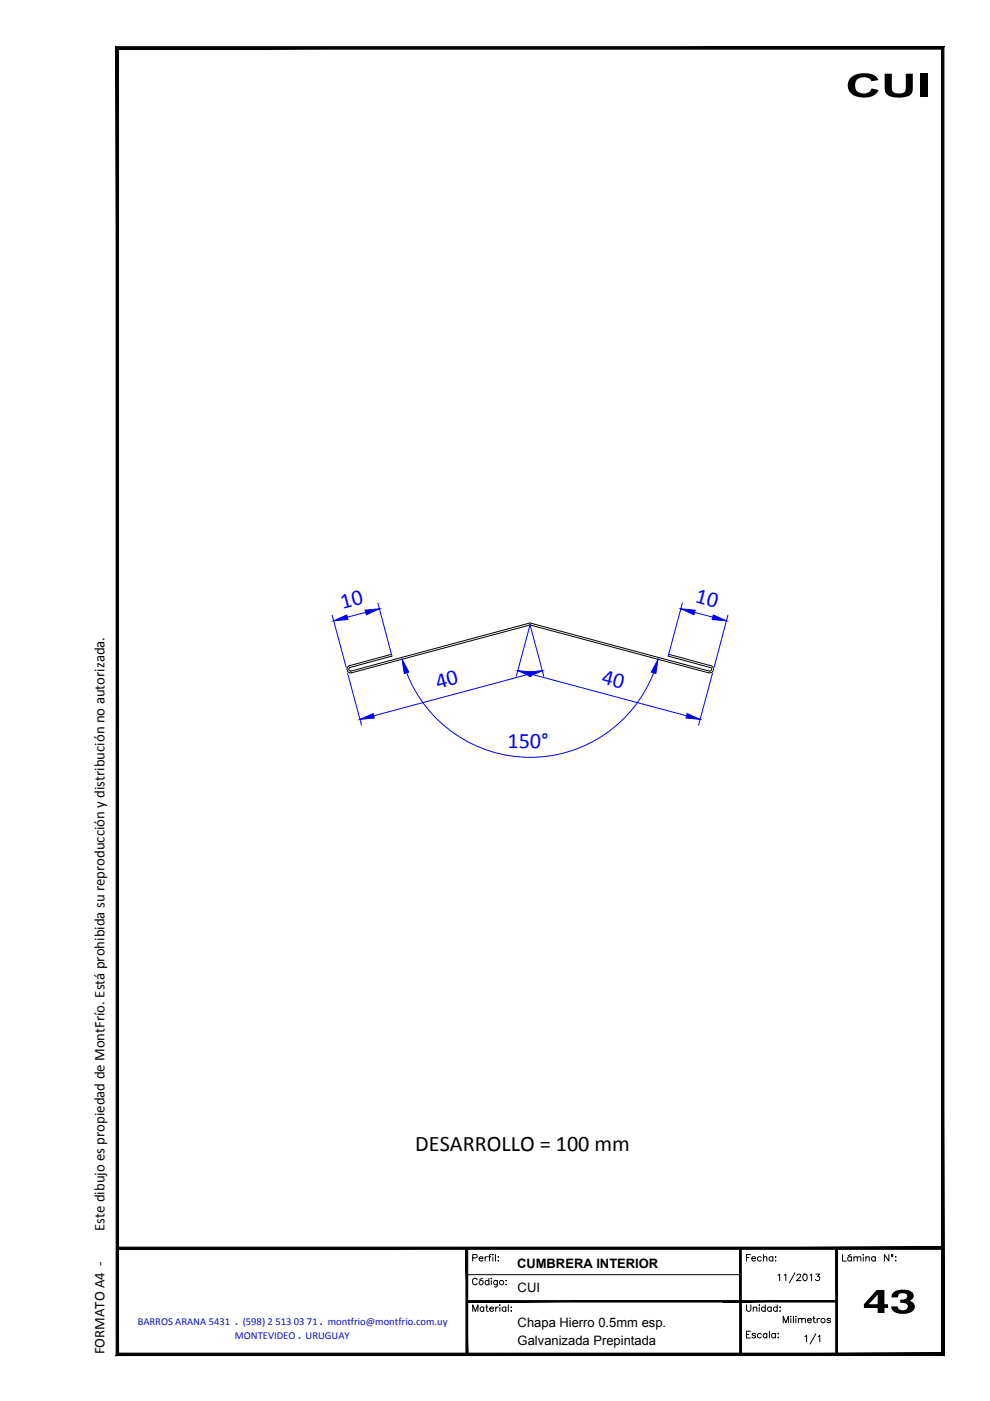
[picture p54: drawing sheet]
<svg xmlns="http://www.w3.org/2000/svg" width="210mm" height="297mm" viewBox="0 0 210 297" stroke-linecap="round" stroke-linejoin="round" font-family="sans-serif">
<defs><g id="words">
<g font-size="4.7" fill="#00f">
<text x="72.6" y="129" transform="rotate(-15 72.6 129)">10</text>
<text x="147.3" y="127.7" transform="rotate(15 147.3 127.7)">10</text>
<text x="92.8" y="146" transform="rotate(-15 92.8 146)">40</text>
<text x="127.4" y="144.8" transform="rotate(15 127.4 144.8)">40</text>
<text x="107.6" y="158.5" transform="rotate(1 107.6 158.5)">150°</text>
</g>
<text font-size="4.7" x="88" y="244.1">DESARROLLO = 100 mm</text>
<g font-size="3.1">
<text x="22.1" y="261" transform="rotate(-90 22.1 261)">Este dibujo es propiedad de MontFrío. Está prohibida su reproducción y distribución no autorizada.</text>
<text x="22.1" y="287.1" transform="rotate(-90 22.1 287.1)">FORMATO A4 -</text>
</g>
<g font-size="2.8">
<text x="109.6" y="268.9">CUMBRERA INTERIOR</text>
<text x="109.8" y="273.9">CUI</text>
<text x="109.8" y="281.3">Chapa Hierro 0.5mm esp.</text>
<text x="109.8" y="285.1">Galvanizada Prepintada</text>
</g>
<g font-size="2.2" fill="#0012ba">
<text x="29.2" y="281">BARROS ARANA 5431 . (598) 2 513 03 71 . montfrio@montfrio.com.uy</text>
<text x="49.8" y="283.8">MONTEVIDEO . URUGUAY</text>
</g>
</g></defs>
<g fill="none" stroke="#000" stroke-width=".21">
<path d="M74.1 141.1l8.9-2.4 .1 .4-8.9 2.4M74.1 141.1a.78 .78 0 0 0-.5 1 .78 .78 0 0 0 .9 .5M74.2 141.5a.4 .4 0 0 0-.2 .5 .4 .4 0 0 0 .4 .3M74.5 142.7l37.9-10.2 37.9 10.2M150.6 141.5a.4 .4 0 0 1 .3 .5 .4 .4 0 0 1-.5 .3l-38-10.2-38 10.2M150.7 141.1l-8.9-2.4-.1 .4 8.9 2.4M150.7 141.1a.78 .78 0 0 1 .6 1 .78 .78 0 0 1-1 .5M99 270.3h58M100.2 278v-1.4l.6 1.4 .5-1.4v1.4M100.2 266.7l.9-.1v-.5l-.9-.1v1.4M101.2 271.4a.5 .5 0 0 0-.6-.4 .5 .5 0 0 0-.4 .5v.4a.5 .5 0 0 0 .4 .5 .5 .5 0 0 0 .6-.3M101.6 266.8h.8a.46 .46 0 0 0-.5-.3 .46 .46 0 0 0-.4 .4 .46 .46 0 0 0 .4 .5l.5-.2"/>
<path d="M102.3 271l-.6 .3M102.6 277.3a.43 .43 0 0 0-.7-.1 .43 .43 0 0 0 0 .7 .43 .43 0 0 0 .7-.1M102.6 277.1v.9M102.9 266.4v1M103 277.1h.4M103.2 276.6v1.4h.3M103.4 266.4l-.5 .2v.2M103.6 266.4h.4M103.7 271.7a.45 .45 0 0 0-.7-.1 .45 .45 0 0 0 0 .7 .45 .45 0 0 0 .7-.1M103.7 271v1.4M103.8 277.5h.8a.42 .42 0 0 0-.6-.3 .42 .42 0 0 0-.1 .6l.3 .2 .4-.2M104.1 266h-.3v1.4"/>
<path d="M104.2 271v.1zM104.2 271.5v.9M104.5 266v.1zM104.5 266.5v.9M105.1 266v1.4M105.1 277.1v.9M105.4 271.5v1.3l-.2 .1-.4-.1M105.4 271.7a.45 .45 0 0 0-.6-.1 .45 .45 0 0 0 0 .7 .45 .45 0 0 0 .6-.1M105.6 266.5h.1zM105.6 267.3h.1zM105.6 277.1a.43 .43 0 0 0-.5 .4M105.9 276.7h.1z"/>
<path d="M106 277.2v.8M107.3 277.3a.45 .45 0 0 0-.7-.1 .45 .45 0 0 0 0 .7 .45 .45 0 0 0 .7-.1M107.3 271.5h.1zM107.3 272.3h.1zM107.3 277.1v.9M107.8 276.6v1.4M108.3 277.2h.1zM108.3 278h.1zM158.3 276.6v1.2l.4 .2h.3l.2-.4v-1M158.3 266.6h.5M159.1 266h-.8v1.4M159.4 266.8h.8a.42 .42 0 0 0-.6-.3 .42 .42 0 0 0-.1 .7l.2 .2 .5-.2"/>
<path d="M159.7 277.4l.3-.3 .4 .1 .1 .8M159.7 277.1v.9M161 276.6v.2zM161 277.2v.8M161.4 266.6a.45 .45 0 0 0-.7 0 .45 .45 0 0 0 0 .6 .45 .45 0 0 0 .7 0M161.9 266.7l.3-.3 .3 .1 .1 .9M161.9 266v1.4M162.2 277.3a.45 .45 0 0 0-.6-.1 .45 .45 0 0 0 0 .7 .45 .45 0 0 0 .6-.1M162.2 276.6v1.4M163.5 277.3a.45 .45 0 0 0-.6-.1 .45 .45 0 0 0 0 .7 .45 .45 0 0 0 .6-.1M163.5 277.1v.9M163.9 266.6a.45 .45 0 0 0-.7 0 .45 .45 0 0 0 0 .6 .45 .45 0 0 0 .7 0"/>
<path d="M163.9 266.4v1M164.4 266.5h.1zM164.5 267.3v.1zM164.8 277.3a.45 .45 0 0 0-.7-.1 .45 .45 0 0 0 0 .7 .45 .45 0 0 0 .7-.1M164.8 276.6v1.4M165 270.4l.3-.3v1.4M165.3 277.2h.2zM165.3 278h.2zM166.3 270.4l.3-.3v1.4M167.7 279.1v.1zM167.7 279.6v.9M168.2 279.1v1.4"/>
<path d="M168.6 269.8l-1.2 2.2M168.7 279.1v.1zM168.7 279.6v.9M168.9 270.4l.2-.2 .4-.1 .2 .4-.8 1h.9M169.3 279.8l.3-.3 .4 .1v.9M169.3 279.5v1M170 279.8l.3-.3 .4 .1 .1 .9M170.4 270.2l.4-.1a.77 .77 0 0 1 .3 .8 .77 .77 0 0 1-.5 .6 .89 .89 0 0 1-.2-1.3zM171.2 279.9h.8a.45 .45 0 0 0-.7-.3 .45 .45 0 0 0 .1 .8l.3 .1 .3-.3M171.8 270.4l.3-.3v1.4M172.3 279.5h.5M172.5 279.1v1.1l.4 .3"/>
<path d="M173 270.1h.8l-.5 .5a.47 .47 0 0 1 .5 .5 .47 .47 0 0 1-.4 .5 .47 .47 0 0 1-.5-.4M173.3 279.5v1M173.8 279.5a.43 .43 0 0 0-.5 .4M176.1 279.7l-.3-.2-.4 .1v.2l.6 .2 .1 .2-.3 .3-.5-.3M178.6 266v1.4h.8M180.4 266l-.5 .2M180.5 266.6a.45 .45 0 0 0-.6 0 .45 .45 0 0 0 0 .6 .45 .45 0 0 0 .6 0M180.5 266.4v1M181 266.7l.4-.3 .3 .1 .1 .9M181 266.4v1M181.8 266.7l.3-.3 .3 .1 .1 .9M183 266v.1z"/>
<path d="M183 266.5v.9M183.6 266.7l.3-.3 .4 .1v.9M183.6 266.4v1M185.6 266.6a.45 .45 0 0 0-.7 0 .45 .45 0 0 0 0 .6 .45 .45 0 0 0 .7 0M185.6 266.4v1M188.5 266v1.4l-1-1.4v1.4M189 266.4h.3M189.9 266.5h.1zM189.9 267.3h.1zM158.3 282.9h.5M159.1 282.2h-.8v1.5h.8M160.2 282.9a.4 .4 0 0 0-.4-.2 .4 .4 0 0 0-.3 .2l.6 .4 .1 .2a.4 .4 0 0 1-.4 .2 .4 .4 0 0 1-.3-.2"/>
<path d="M161.4 282.9a.45 .45 0 0 0-.7 0 .45 .45 0 0 0 0 .6 .45 .45 0 0 0 .7 0M162.6 282.9a.45 .45 0 0 0-.7 0 .45 .45 0 0 0 0 .6 .45 .45 0 0 0 .7 0M162.6 282.7v1M163.1 282.2v1.5M164.4 282.9a.45 .45 0 0 0-.7 0 .45 .45 0 0 0 0 .6 .45 .45 0 0 0 .7 0M164.4 282.7v1M164.9 282.8h.1zM164.9 283.6h.1zM166.1 280.5v-1.4l.5 1.4 .6-1.4v1.4M170.7 283.4l.3-.3v1.4M173 282.8l-1.2 2.1M173.5 283.4l.3-.3v1.4"/>
<circle cx="102" cy="271.9" r=".46"/>
<circle cx="106.3" cy="271.9" r=".45"/>
<circle cx="174.5" cy="280" r=".45"/>
<circle cx="189.2" cy="266.2" r=".18"/>
</g>
<g fill="none" stroke="#00f" stroke-width=".21">
<path d="M70.4 130.4l3 11.1M77.5 129.8l-3.9 1.1M80.1 127.8l2.9 11.1M112.3 132.3l3 11.1M112.4 132.3l-2.9 11.1M144.7 127.8l-3 11.1M147.3 129.8l3.8 1.1M154.3 130.4l-2.9 11.1M73.7 142.7l3 11.1M86.2 142.6a28.1 28.1 0 0 0 26.2 18 28.1 28.1 0 0 0 26.2-18M112.1 143l-32.9 8.8M112.7 143l32.9 8.8"/>
<path d="M151.1 142.7l-3 11.1"/>
</g>
<g fill="#00f" stroke="#00f" stroke-width=".21">
<path d="M70.8 131.6l2.7-1.2 .3 1z"/>
<path d="M77.4 129.4l3-.3-2.7 1.2z"/>
<path d="M76.3 152.5l2.8-1.2 .3 .9z"/>
<path d="M112 142.5l3-.3-2.8 1.2z"/>
<path d="M151.2 130.4l2.8 1.2-3-.2z"/>
<path d="M144.3 129.1l3.1 .3-.3 .9z"/>
<path d="M145.7 151.3l2.7 1.2-3-.3z"/>
<path d="M109.8 142.2l3 .3-.2 .9z"/>
<path d="M85.2 139.8l1.5 2.7-1 .3z"/>
<path d="M139.5 139.8l-.4 3-1-.3z"/>
</g>
<g fill="#000">
<path d="M180.4 16.4l.7-.4 .9-.4 1.9-.1 1.5 .5 .5 .4 .4 .5-1.6 .2a1.86 1.86 0 0 0-2.4-.6 1.86 1.86 0 0 0-.8 2.4l.3 .5 .6 .3 1.1 .1a1.38 1.38 0 0 0 1.3-1l1.5 .3-.6 .9-.8 .4-1.9 .3-1.3-.2-.8-.3-.8-.8-.4-1.1 .2-1.1zM187.6 15.6h1.5v3.1a1.11 1.11 0 0 0 1.5 1.1 1.15 1.15 0 0 0 1.5-1.4v-2.8h1.4v3.4l-.1 .6a3 3 0 0 1-3.1 1.1l-1.8-.3-.7-.7-.2-1zM195.1 15.6h1.5v5h-1.5zM189.3 274.1l.6-.4 1.1-.3 1.3 .1 .9 .4a1.08 1.08 0 0 1 .5 1 1.08 1.08 0 0 1-.8 .9l.7 .4a1.33 1.33 0 0 1 .2 1.4 1.33 1.33 0 0 1-1.2 .8l-.6 .2-1.6-.1-1.1-.6-.3-.4v-.5h1.4a1.08 1.08 0 0 0 1.1 .8 1.08 1.08 0 0 0 1-1l-.1-.1a1.62 1.62 0 0 0-1.5-.5v-.7a1.05 1.05 0 0 0 1.4-.8 1.17 1.17 0 0 0-1.9-.1v.5h-1.4v-.4z"/>
<path d="M185.9 273.5h1.6v3h.8v.8h-.8v1.1h-1.4v-1.1h-2.9v-.8zM186.1 274.5l-1.9 2h1.9z"/>
</g>
<g fill="#000" stroke="#000" stroke-width=".21">
<path d="M24.6 9.9l.5 .5 175-.5zM25.1 10.4l175-.5-.5 .5zM200.1 9.9l-.5 .5 .5 277zM199.6 10.4l.5 277-.5-.5zM24.6 287.4h175.5l-.5-.5zM24.6 287.4l.5-.5h174.5zM24.6 9.9v277.5l.5-.5zM24.6 9.9l.5 .5v276.5z"/>
<path d="M98.8 264.7l.4 22.4v-22.4zM98.8 264.7l.4 22.4h-.4z"/>
<path d="M156.8 264.7l.4 22.4v-22.4zM156.8 264.7l.4 22.4h-.4z"/>
<path d="M153.4 276.1h24v-.3zM153.4 275.8h24l-24 .3zM99 276.1h54.4v-.3zM99 275.8h54.4l-54.4 .3z"/>
<path d="M177.2 264.7l.4 22.4v-22.4zM177.2 264.7l.4 22.4h-.4z"/>
<path d="M24.9 264.9h175v-.5zM24.9 264.4h175l-175 .5z"/>
</g>
<use href="#words"/>
</svg>
